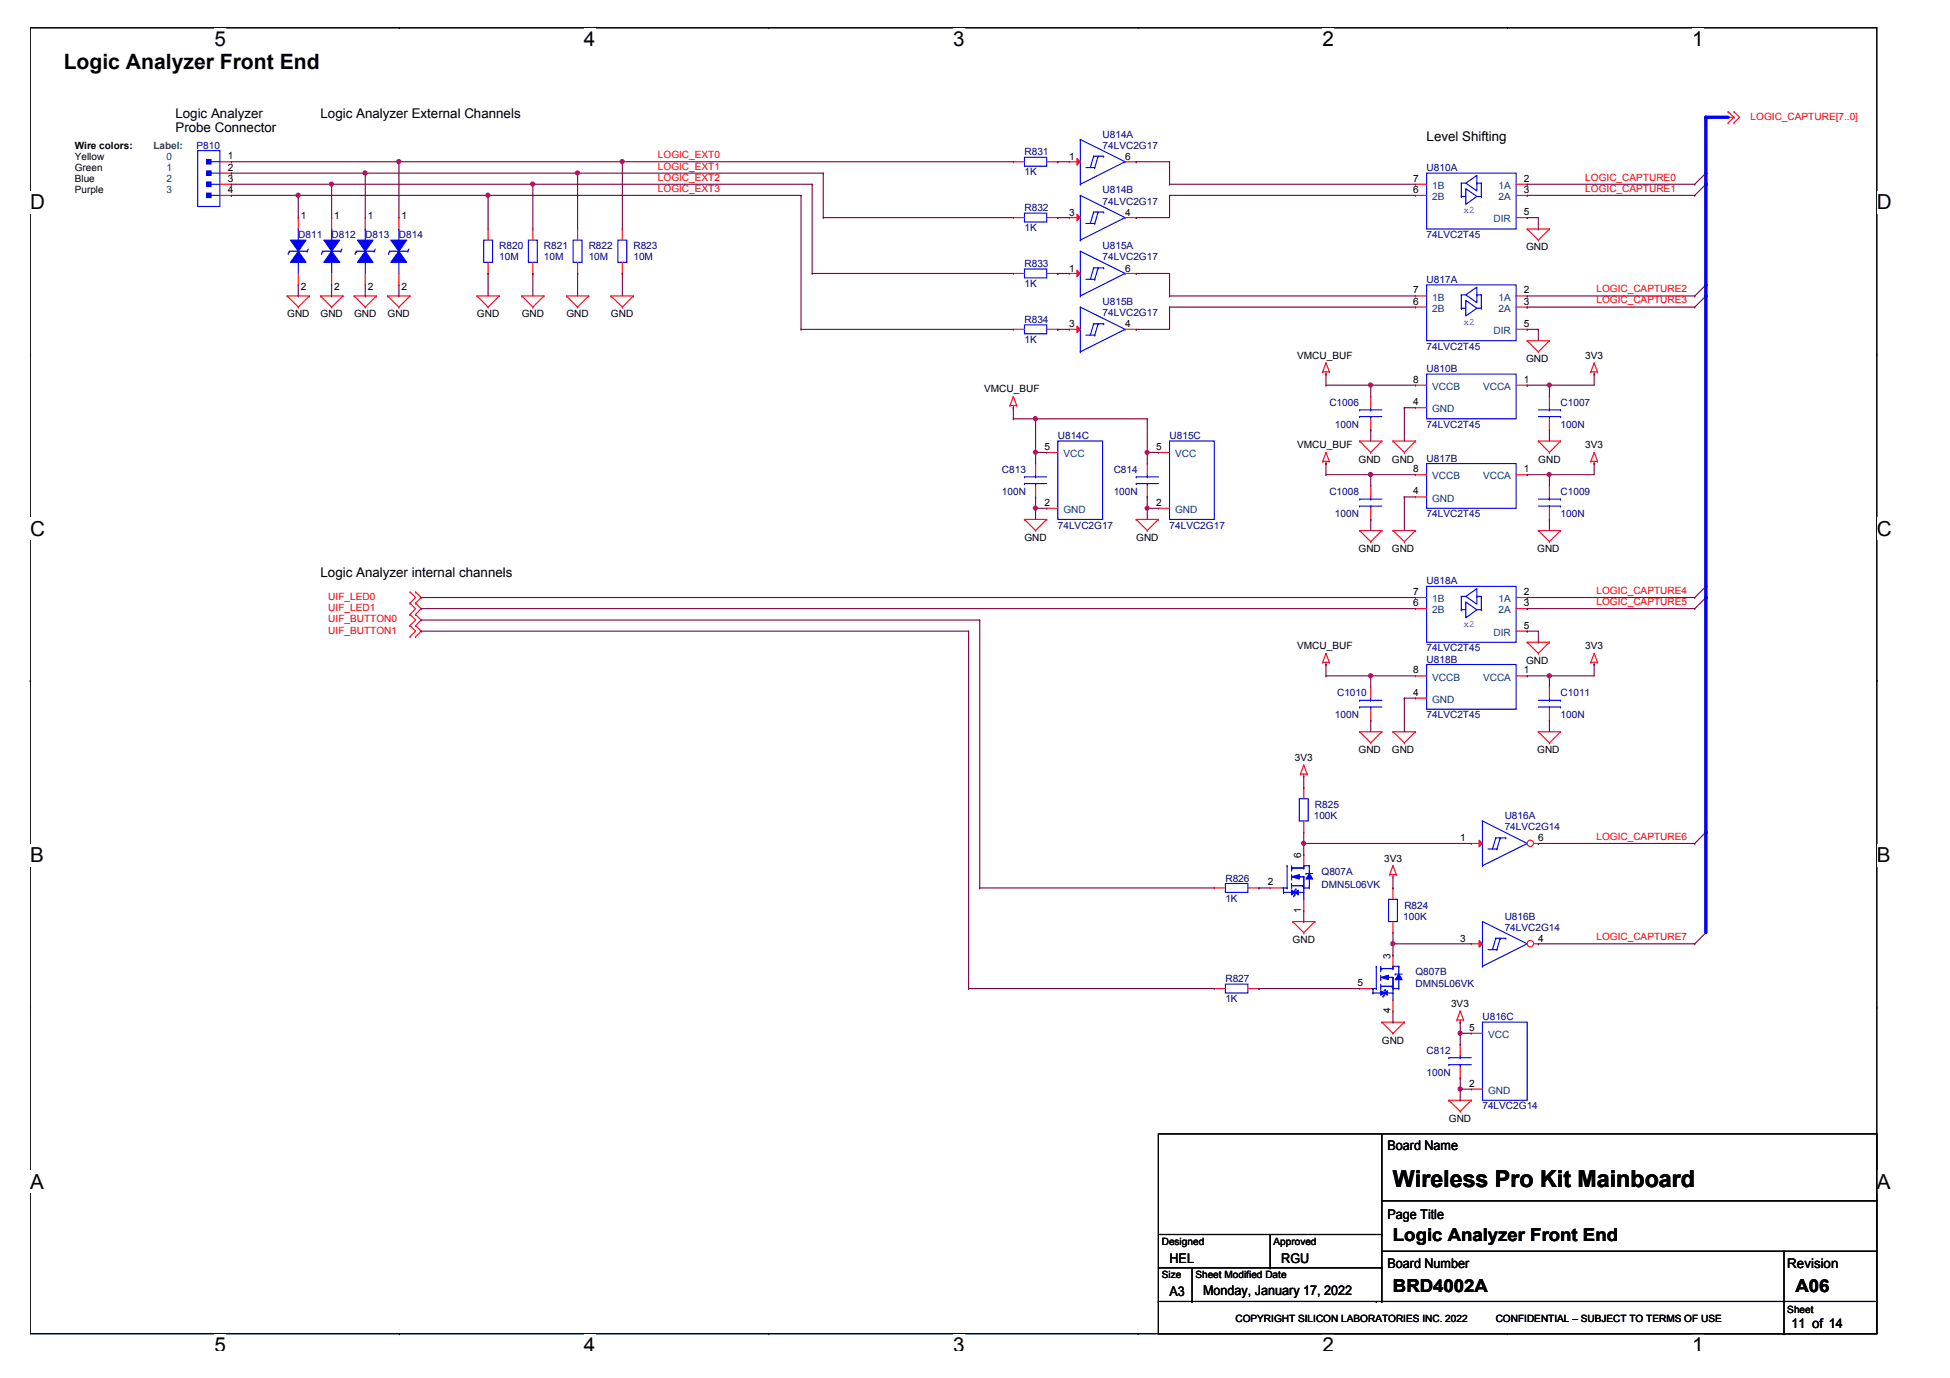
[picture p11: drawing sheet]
<svg xmlns="http://www.w3.org/2000/svg" width="297mm" height="210mm" viewBox="0 0 297 210" stroke-linecap="round" stroke-linejoin="round" font-family="sans-serif">
<defs><g id="words">
<text font-size="3.6" x="212.2" y="180.8">Wireless Pro Kit Mainboard</text>
<text font-size="3.2" x="9.7" y="10.6">Logic Analyzer Front End</text>
<g font-size="3.1">
<text x="32.7" y="7">5</text>
<text x="89" y="7">4</text>
<text x="145.2" y="7">3</text>
<text x="201.5" y="7">2</text>
<text x="257.7" y="7">1</text>
<text x="4.6" y="31.9">D</text>
<text x="285.9" y="31.9">D</text>
<text x="4.6" y="81.6">C</text>
<text x="285.9" y="81.6">C</text>
<text x="4.6" y="131.3">B</text>
<text x="285.9" y="131.3">B</text>
<text x="4.6" y="181.1">A</text>
<text x="285.9" y="181.1">A</text>
<text x="32.7" y="206">5</text>
<text x="89" y="206">4</text>
<text x="145.2" y="206">3</text>
<text x="201.5" y="206">2</text>
<text x="257.7" y="206">1</text>
</g>
<g font-size="2.7">
<text x="212.2" y="189">Logic Analyzer Front End</text>
<text x="212.2" y="196.8">BRD4002A</text>
<text x="273.5" y="196.8">A06</text>
</g>
<g font-size="2">
<text x="26.7" y="18">Logic Analyzer</text>
<text x="26.7" y="20.2">Probe Connector</text>
<text x="48.8" y="18">Logic Analyzer External Channels</text>
<text x="217.3" y="21.5">Level Shifting</text>
<text x="48.8" y="87.8">Logic Analyzer internal channels</text>
<text x="211.3" y="175.1">Board Name</text>
<text x="211.3" y="185.7">Page Title</text>
<text x="178.2" y="197.4">A3</text>
<text x="178.2" y="192.3">HEL</text>
<text x="183.3" y="197.2">Monday, January 17, 2022</text>
<text x="195.2" y="192.3">RGU</text>
<text x="211.3" y="193.2">Board Number</text>
<text x="272.3" y="193.2">Revision</text>
<text x="272.9" y="202.4">11 of 14</text>
</g>
<g font-size="1.5">
<text x="11.4" y="22.7">Wire colors:</text>
<text x="11.4" y="24.3">Yellow</text>
<text x="11.4" y="27.8">Blue</text>
<text x="11.4" y="29.5">Purple</text>
<text x="11.4" y="26">Green</text>
<text x="34.7" y="24.3">1</text>
<text x="34.7" y="26">2</text>
<text x="34.7" y="27.7">3</text>
<text x="34.7" y="29.4">4</text>
<text x="162.9" y="24.3">1</text>
<text x="171.4" y="24.3">6</text>
<text x="215.3" y="27.7">7</text>
<text x="215.3" y="29.4">6</text>
<text x="232.1" y="27.7">2</text>
<text x="232.1" y="29.4">3</text>
<text x="45.8" y="33.4">1</text>
<text x="50.9" y="33.4">1</text>
<text x="56" y="33.4">1</text>
<text x="61.1" y="33.4">1</text>
<text x="162.9" y="32.9">3</text>
<text x="171.4" y="32.9">4</text>
<text x="232.1" y="32.8">5</text>
<text x="162.9" y="41.4">1</text>
<text x="171.4" y="41.4">6</text>
<text x="232.5" y="38.1">GND</text>
<text x="45.8" y="44.2">2</text>
<text x="50.9" y="44.2">2</text>
<text x="56" y="44.2">2</text>
<text x="61.1" y="44.2">2</text>
<text x="215.3" y="44.7">7</text>
<text x="215.3" y="46.4">6</text>
<text x="232.1" y="44.7">2</text>
<text x="232.1" y="46.4">3</text>
<text x="43.7" y="48.3">GND</text>
<text x="48.8" y="48.3">GND</text>
<text x="53.9" y="48.3">GND</text>
<text x="59" y="48.3">GND</text>
<text x="72.7" y="48.3">GND</text>
<text x="79.5" y="48.3">GND</text>
<text x="86.3" y="48.3">GND</text>
<text x="93.1" y="48.3">GND</text>
<text x="162.9" y="49.9">3</text>
<text x="171.4" y="49.9">4</text>
<text x="232.1" y="49.8">5</text>
<text x="149.9" y="59.7">VMCU_BUF</text>
<text x="197.6" y="54.7">VMCU_BUF</text>
<text x="215.3" y="58.3">8</text>
<text x="232.1" y="58.3">1</text>
<text x="232.5" y="55.2">GND</text>
<text x="241.5" y="54.7">3V3</text>
<text x="215.3" y="61.7">4</text>
<text x="159.1" y="68.5">5</text>
<text x="176.1" y="68.5">5</text>
<text x="197.6" y="68.2">VMCU_BUF</text>
<text x="206.9" y="70.5">GND</text>
<text x="212" y="70.5">GND</text>
<text x="215.3" y="71.9">8</text>
<text x="232.1" y="71.9">1</text>
<text x="234.3" y="70.5">GND</text>
<text x="241.5" y="68.2">3V3</text>
<text x="159.1" y="77">2</text>
<text x="176.1" y="77">2</text>
<text x="215.3" y="75.3">4</text>
<text x="156.1" y="82.4">GND</text>
<text x="173.1" y="82.4">GND</text>
<text x="206.9" y="84.1">GND</text>
<text x="212" y="84.1">GND</text>
<text x="234.2" y="84.1">GND</text>
<text x="215.3" y="90.6">7</text>
<text x="215.3" y="92.3">6</text>
<text x="232.1" y="90.6">2</text>
<text x="232.1" y="92.3">3</text>
<text x="232.1" y="95.8">5</text>
<text x="197.6" y="98.9">VMCU_BUF</text>
<text x="232.5" y="101.1">GND</text>
<text x="241.5" y="98.9">3V3</text>
<text x="215.3" y="102.6">8</text>
<text x="215.3" y="106">4</text>
<text x="232.1" y="102.6">1</text>
<text x="197.2" y="115.9">3V3</text>
<text x="206.9" y="114.7">GND</text>
<text x="212" y="114.7">GND</text>
<text x="234.2" y="114.7">GND</text>
<text x="198.2" y="130.7" transform="rotate(-90 198.2 130.7)">6</text>
<text x="210.8" y="131.2">3V3</text>
<text x="222.4" y="128.1">1</text>
<text x="234.3" y="128.1">6</text>
<text x="193.1" y="134.9">2</text>
<text x="196.9" y="143.6">GND</text>
<text x="198.2" y="139" transform="rotate(-90 198.2 139)">1</text>
<text x="222.4" y="143.5">3</text>
<text x="234.3" y="143.5">4</text>
<text x="211.8" y="146" transform="rotate(-90 211.8 146)">3</text>
<text x="206.8" y="150.2">5</text>
<text x="211.8" y="154.3" transform="rotate(-90 211.8 154.3)">4</text>
<text x="221" y="153.3">3V3</text>
<text x="210.5" y="159">GND</text>
<text x="223.8" y="157">5</text>
<text x="223.8" y="165.5">2</text>
<text x="220.7" y="170.9">GND</text>
<text x="177" y="189.6">Designed</text>
<text x="194" y="189.6">Approved</text>
<text x="177" y="194.7">Size</text>
<text x="182.1" y="194.7">Sheet Modified Date</text>
<text x="188.2" y="201.3">COPYRIGHT SILICON LABORATORIES INC. 2022</text>
<text x="227.8" y="201.3">CONFIDENTIAL – SUBJECT TO TERMS OF USE</text>
<text x="272.3" y="200">Sheet</text>
</g>
<g font-size="1.5" fill="#008040">
<text x="23.4" y="22.7">Label:</text>
<text x="25.4" y="26">1</text>
<text x="25.4" y="24.3">0</text>
<text x="25.4" y="27.8">2</text>
<text x="25.4" y="29.5">3</text>
</g>
<g font-size="1.5" fill="#000080">
<text x="29.9" y="22.6">P810</text>
<text x="156.1" y="23.7">R831</text>
<text x="168" y="21">U814A</text>
<text x="168" y="22.6">74LVC2G17</text>
<text x="156.1" y="26.7">1K</text>
<text x="168" y="29.5">U814B</text>
<text x="217.3" y="26">U810A</text>
<text x="156.1" y="32.2">R832</text>
<text x="156.1" y="35.2">1K</text>
<text x="168" y="31.2">74LVC2G17</text>
<text x="45.4" y="36.3">D811</text>
<text x="50.5" y="36.3">D812</text>
<text x="55.6" y="36.3">D813</text>
<text x="60.8" y="36.3">D814</text>
<text x="76" y="38">R820</text>
<text x="76" y="39.7">10M</text>
<text x="82.9" y="38">R821</text>
<text x="82.9" y="39.7">10M</text>
<text x="89.7" y="38">R822</text>
<text x="89.7" y="39.7">10M</text>
<text x="96.5" y="38">R823</text>
<text x="96.5" y="39.7">10M</text>
<text x="156.1" y="40.7">R833</text>
<text x="168" y="38">U815A</text>
<text x="168" y="39.7">74LVC2G17</text>
<text x="217.3" y="36.3">74LVC2T45</text>
<text x="156.1" y="43.7">1K</text>
<text x="168" y="46.5">U815B</text>
<text x="217.3" y="43.1">U817A</text>
<text x="156.1" y="49.2">R834</text>
<text x="156.1" y="52.2">1K</text>
<text x="168" y="48.2">74LVC2G17</text>
<text x="217.3" y="53.3">74LVC2T45</text>
<text x="217.3" y="56.7">U810B</text>
<text x="202.5" y="61.8">C1006</text>
<text x="203.3" y="65.2">100N</text>
<text x="217.3" y="65.2">74LVC2T45</text>
<text x="237.7" y="61.8">C1007</text>
<text x="237.7" y="65.2">100N</text>
<text x="161.1" y="66.9">U814C</text>
<text x="178.2" y="66.9">U815C</text>
<text x="217.3" y="70.3">U817B</text>
<text x="152.6" y="72">C813</text>
<text x="152.6" y="75.4">100N</text>
<text x="169.6" y="72">C814</text>
<text x="169.6" y="75.4">100N</text>
<text x="202.5" y="75.4">C1008</text>
<text x="237.7" y="75.4">C1009</text>
<text x="161.1" y="80.5">74LVC2G17</text>
<text x="178.2" y="80.5">74LVC2G17</text>
<text x="203.3" y="78.8">100N</text>
<text x="217.3" y="78.8">74LVC2T45</text>
<text x="237.7" y="78.8">100N</text>
<text x="217.3" y="89">U818A</text>
<text x="217.3" y="99.2">74LVC2T45</text>
<text x="217.3" y="100.9">U818B</text>
<text x="203.7" y="106">C1010</text>
<text x="237.7" y="106">C1011</text>
<text x="203.3" y="109.4">100N</text>
<text x="217.3" y="109.4">74LVC2T45</text>
<text x="237.7" y="109.4">100N</text>
<text x="200.1" y="124.8">100K</text>
<text x="200.3" y="123.1">R825</text>
<text x="229.2" y="124.8">U816A</text>
<text x="229.2" y="126.4">74LVC2G14</text>
<text x="186.7" y="134.3">R826</text>
<text x="186.7" y="137.3">1K</text>
<text x="201.3" y="133.3">Q807A</text>
<text x="201.3" y="135.3">DMN5L06VK</text>
<text x="213.8" y="140.1">100K</text>
<text x="213.9" y="138.4">R824</text>
<text x="229.2" y="140.1">U816B</text>
<text x="229.2" y="141.8">74LVC2G14</text>
<text x="186.7" y="149.6">R827</text>
<text x="215.6" y="148.6">Q807B</text>
<text x="186.7" y="152.7">1K</text>
<text x="215.6" y="150.3">DMN5L06VK</text>
<text x="225.8" y="155.4">U816C</text>
<text x="217.3" y="160.5">C812</text>
<text x="217.3" y="163.9">100N</text>
<text x="225.8" y="169">74LVC2G14</text>
</g>
<g font-size="1.5" fill="#f00">
<text x="266.7" y="18.2">LOGIC_CAPTURE[7..0]</text>
<text x="100.2" y="29.2">LOGIC_EXT3</text>
<text x="100.2" y="25.8">LOGIC_EXT1</text>
<text x="100.2" y="24.1">LOGIC_EXT0</text>
<text x="100.2" y="27.5">LOGIC_EXT2</text>
<text x="241.5" y="27.5">LOGIC_CAPTURE0</text>
<text x="241.5" y="29.2">LOGIC_CAPTURE1</text>
<text x="243.2" y="44.5">LOGIC_CAPTURE2</text>
<text x="243.2" y="46.2">LOGIC_CAPTURE3</text>
<text x="50" y="91.4">UIF_LED0</text>
<text x="50" y="93.1">UIF_LED1</text>
<text x="50" y="94.8">UIF_BUTTON0</text>
<text x="243.2" y="92.2">LOGIC_CAPTURE5</text>
<text x="243.2" y="90.5">LOGIC_CAPTURE4</text>
<text x="50" y="96.5">UIF_BUTTON1</text>
<text x="243.2" y="127.9">LOGIC_CAPTURE6</text>
<text x="243.2" y="143.2">LOGIC_CAPTURE7</text>
</g>
<g font-size="1.5" fill="#004080">
<text x="218.2" y="28.8">1B</text>
<text x="228.3" y="28.8">1A</text>
<text x="218.2" y="30.5">2B</text>
<text x="227.5" y="33.9">DIR</text>
<text x="228.3" y="30.5">2A</text>
<text x="218.2" y="45.8">1B</text>
<text x="218.2" y="47.5">2B</text>
<text x="228.3" y="45.8">1A</text>
<text x="228.3" y="47.5">2A</text>
<text x="227.5" y="50.9">DIR</text>
<text x="218.2" y="59.4">VCCB</text>
<text x="225.9" y="59.4">VCCA</text>
<text x="218.2" y="62.8">GND</text>
<text x="162" y="69.6">VCC</text>
<text x="179" y="69.6">VCC</text>
<text x="218.2" y="73">VCCB</text>
<text x="218.2" y="76.4">GND</text>
<text x="225.9" y="73">VCCA</text>
<text x="162" y="78.1">GND</text>
<text x="179" y="78.1">GND</text>
<text x="218.2" y="91.7">1B</text>
<text x="218.2" y="93.4">2B</text>
<text x="228.3" y="91.7">1A</text>
<text x="228.3" y="93.4">2A</text>
<text x="227.5" y="96.9">DIR</text>
<text x="218.2" y="103.7">VCCB</text>
<text x="218.2" y="107.1">GND</text>
<text x="225.9" y="103.7">VCCA</text>
<text x="226.7" y="158.1">VCC</text>
<text x="226.7" y="166.6">GND</text>
</g>
<g font-size="1.5" fill="#00f">
<text x="222.9" y="32.5">x2</text>
<text x="222.9" y="49.5">x2</text>
<text x="222.9" y="95.5">x2</text>
</g>
</g></defs>
<path d="M4.6 4.2h281.3v199h-281.3z" fill="none" stroke="#000" stroke-width=".17"/>
<g fill="#fff">
<path d="M32.7 4.2h1.7v3.5h-1.7z"/>
<path d="M32.7 203.2h1.7v2.5h-1.7z"/>
</g>
<path d="M60.8 4.2h.1M60.8 203.2h.1" fill="none" stroke="#000" stroke-width=".17"/>
<g fill="#fff">
<path d="M89 4.2h1.7v3.5h-1.7z"/>
<path d="M89 203.2h1.7v2.5h-1.7z"/>
</g>
<path d="M117.1 4.2h.1M117.1 203.2h.1" fill="none" stroke="#000" stroke-width=".17"/>
<g fill="#fff">
<path d="M145.2 4.2h1.8v3.5h-1.8z"/>
<path d="M145.2 203.2h1.8v2.5h-1.8z"/>
</g>
<path d="M173.4 4.2h.1M173.4 203.2h.1" fill="none" stroke="#000" stroke-width=".17"/>
<g fill="#fff">
<path d="M201.5 4.2h1.7v3.5h-1.7z"/>
<path d="M201.5 203.2h1.7v2.5h-1.7z"/>
</g>
<path d="M229.6 4.2h.1M229.6 203.2h.1" fill="none" stroke="#000" stroke-width=".17"/>
<g fill="#fff">
<path d="M257.7 4.2h1.8v3.5h-1.8z"/>
<path d="M257.7 203.2h1.8v2.5h-1.8z"/>
<path d="M4.6 29.1h2.2v3.5h-2.2z"/>
<path d="M285.9 29.1h2.2v3.5h-2.2z"/>
<path d="M4.6 78.8h2.2v3.5h-2.2z"/>
<path d="M285.9 78.8h2.2v3.5h-2.2z"/>
</g>
<path d="M4.6 53.9h.1M285.9 53.9h.1" fill="none" stroke="#000" stroke-width=".17"/>
<g fill="#fff">
<path d="M4.6 128.5h2.1v3.5h-2.1z"/>
<path d="M285.9 128.5h2.1v3.5h-2.1z"/>
</g>
<path d="M4.6 103.7h.1M285.9 103.7h.1" fill="none" stroke="#000" stroke-width=".17"/>
<path d="M4.6 103.7h.1M285.9 103.7h.1" fill="none" stroke="#000" stroke-width=".15"/>
<g fill="#fff">
<path d="M4.6 178.3h2.1v3.4h-2.1z"/>
<path d="M285.9 178.3h2.1v3.4h-2.1z"/>
</g>
<g fill="none" stroke="#000" stroke-width=".17">
<path d="M4.6 153.4h.1M285.9 153.4h.1M176.5 172.7h109.4v30.5h-109.4zM210.5 172.7v25.5M176.5 198.2h.1M176.5 198.2h109.4M176.5 193.1h34M176.5 188h34M181.6 198.2h.1M181.6 193.1v5.1M193.5 193.1h.1M193.5 188v5.1"/>
<path d="M209.6 198.2h.1M210.5 198.2h.1M210.5 193.1h.1M210.5 188h.1M210.5 182.9h75.4M210.5 190.6h75.4M271.8 190.6v12.6M285.9 182.9h.1M285.9 190.6h.1M271.8 203.2h.1"/>
</g>
<g fill="none" stroke="#f00" stroke-width=".17">
<path d="M263.2 18.7h.1M263.2 17h.1M263.2 17l.9 .9M263.2 17.9h.9M264.1 18.7h.1M264.1 17h.1M264.1 17.9h.1M264.1 17l.9 .9-.9 .8M264.1 17.9l-.9 .8M232.6 34.9h.1M232.6 34.9h3.4M232.6 34.9l1.7 1.7"/>
<path d="M234.3 36.6h.1M236 34.9h.1M236 34.9l-1.7 1.7M43.7 45.1h.1M43.7 45.1h3.4M43.7 45.1l1.7 1.7M45.4 46.8h.1M47.1 45.1h.1M47.1 45.1l-1.7 1.7M48.8 45.1h.1M48.8 45.1h3.5M48.8 45.1l1.7 1.7"/>
<path d="M50.5 46.8h.1M52.3 45.1h.1M52.3 45.1l-1.8 1.7M53.9 45.1h.1M53.9 45.1h3.4M53.9 45.1l1.7 1.7M55.6 46.8h.1M57.3 45.1h.1M57.3 45.1l-1.7 1.7M59 45.1h.1M59 45.1h3.5M59 45.1l1.8 1.7"/>
<path d="M60.8 46.8h.1M62.5 45.1h.1M62.5 45.1l-1.7 1.7M72.7 45.1h.1M72.7 45.1h3.3M72.7 45.1l1.7 1.7M74.4 46.8h.1M76 45.1h.1M76 45.1l-1.6 1.7M79.5 45.1h.1M79.5 45.1h3.4M79.5 45.1l1.7 1.7"/>
<path d="M81.2 46.8h.1M82.9 45.1h.1M82.9 45.1l-1.7 1.7M86.3 45.1h.1M86.3 45.1h3.4M86.3 45.1l1.7 1.7M88 46.8h.1M89.7 45.1h.1M89.7 45.1l-1.7 1.7M93.1 45.1h.1M93.1 45.1h3.4M93.1 45.1l1.7 1.7"/>
<path d="M94.8 46.8h.1M96.5 45.1h.1M96.5 45.1l-1.7 1.7M201.5 56.6h.1M201.5 56.6h1M202 57h.1M202 55.3h.1M202 56.6v.4M202 55.3l-.5 1.3M202 55.3l.5 1.3M202.5 56.6h.1M232.6 51.9h.1"/>
<path d="M232.6 51.9h3.4M232.6 51.9l1.7 1.7M234.3 53.6h.1M236 51.9h.1M236 51.9l-1.7 1.7M242.3 56.6h.1M242.3 56.6h1M242.8 57h.1M242.8 55.3h.1M242.8 56.6v.4M242.8 55.3l-.5 1.3M242.8 55.3l.5 1.3"/>
<path d="M243.3 56.6h.1M153.9 61.8h.1M153.9 61.8h1M154.4 62.1h.1M154.4 60.4h.1M154.4 61.8v.3M154.4 60.4l-.5 1.4M154.4 60.4l.5 1.4M154.9 61.8h.1M156.1 79.1h.1M156.1 79.1h3.3M156.1 79.1l1.6 1.7"/>
<path d="M159.4 79.1h.1M159.4 79.1l-1.7 1.7M173.1 79.1h.1M173.1 79.1h3.4M173.1 79.1l1.7 1.7M176.5 79.1h.1M176.5 79.1l-1.7 1.7M201.5 70.3h.1M201.5 70.3h1M202 70.6h.1M202 68.9h.1M202 70.3v.3"/>
<path d="M202 68.9l-.5 1.4M202 68.9l.5 1.4M202.5 70.3h.1M207.1 67.2h.1M207.1 67.2h3.4M207.1 67.2l1.7 1.7M208.8 68.9h.1M210.5 67.2h.1M210.5 67.2l-1.7 1.7M212.2 67.2h.1M212.2 67.2h3.4M212.2 67.2l1.7 1.7"/>
<path d="M213.9 68.9h.1M215.6 67.2h.1M215.6 67.2l-1.7 1.7M234.3 67.2h.1M234.3 67.2h3.4M234.3 67.2l1.7 1.7M236 68.9h.1M237.7 67.2h.1M237.7 67.2l-1.7 1.7M242.3 70.3h.1M242.3 70.3h1M242.8 70.6h.1"/>
<path d="M242.8 68.9h.1M242.8 70.3v.3M242.8 68.9l-.5 1.4M242.8 68.9l.5 1.4M243.3 70.3h.1M62.5 91.9h.1M62.5 90.2h.1M62.5 93.6h.1M62.5 97h.1M62.5 95.3h.1M62.5 90.2l.8 .8-.8 .9M62.5 91.9l.8 .8-.8 .9"/>
<path d="M62.5 95.3l.8 .8-.8 .9M62.5 93.6l.8 .8-.8 .9M63.3 91.9h.1M63.3 90.2h.1M63.3 93.6h.1M63.3 97h.1M63.3 95.3h.1M63.3 90.2l.8 .8-.8 .9M63.3 91.9l.8 .8-.8 .9M63.3 95.3l.8 .8-.8 .9M63.3 93.6l.8 .8-.8 .9M157.7 80.8h.1"/>
<path d="M174.8 80.8h.1M202 99.5h.1M202 99.5l.5 1.4M202 99.5l-.5 1.4M207.1 80.8h.1M207.1 80.8h3.4M207.1 80.8l1.7 1.7M208.8 82.5h.1M210.5 80.8h.1M210.5 80.8l-1.7 1.7M212.2 80.8h.1M212.2 80.8h3.4"/>
<path d="M212.2 80.8l1.7 1.7M213.9 82.5h.1M215.6 80.8h.1M215.6 80.8l-1.7 1.7M232.6 97.8h.1M232.6 97.8h3.4M232.6 97.8l1.7 1.7M234.3 99.5h.1M234.3 80.8h.1M234.3 80.8h3.4M234.3 80.8l1.7 1.7M236 97.8h.1"/>
<path d="M236 82.5h.1M236 97.8l-1.7 1.7M237.7 80.8h.1M237.7 80.8l-1.7 1.7M242.8 99.5h.1M242.8 99.5l-.5 1.4M242.8 99.5l.5 1.4M198.1 117.9h.1M198.1 117.9h1M198.6 118.2h.1M198.6 116.5h.1M198.6 117.9v.3"/>
<path d="M198.6 116.5l.5 1.4M198.6 116.5l-.5 1.4M199.1 117.9h.1M201.5 100.9h.1M201.5 100.9h1M202 101.2h.1M202 100.9v.3M202.5 100.9h.1M207.1 111.5h.1M207.1 111.5h3.4M207.1 111.5l1.7 1.7M208.8 113.2h.1"/>
<path d="M210.5 111.5h.1M210.5 111.5l-1.7 1.7M212.2 111.5h.1M212.2 111.5h3.4M212.2 111.5l1.7 1.7M213.9 113.2h.1M215.6 111.5h.1M215.6 111.5l-1.7 1.7M234.3 111.5h.1M234.3 111.5h3.4M234.3 111.5l1.7 1.7M236 113.2h.1"/>
<path d="M237.7 111.5h.1M237.7 111.5l-1.7 1.7M242.3 100.9h.1M242.3 100.9h1M242.8 101.2h.1M242.8 100.9v.3M243.3 100.9h.1M211.7 133.2h.1M211.7 133.2h1M212.2 133.6h.1M212.2 131.9h.1M212.2 133.2v.4"/>
<path d="M212.2 131.9l.5 1.3M212.2 131.9l-.5 1.3M212.7 133.2h.1M196.9 140.4h.1M196.9 140.4h3.4M196.9 140.4l1.7 1.7M198.6 142.1h.1M200.3 140.4h.1M200.3 140.4l-1.7 1.7M210.5 155.7h.1M210.5 155.7h3.4M210.5 155.7l1.7 1.7"/>
<path d="M212.2 157.4h.1M213.9 155.7h.1M213.9 155.7l-1.7 1.7M221.9 155.4h.1M221.9 155.4h1M222.4 155.7h.1M222.4 154h.1M222.4 155.4v.3M222.4 154l-.5 1.4M222.4 154l.5 1.4M222.9 155.4h.1M220.7 167.6h.1"/>
<path d="M220.7 167.6h3.4M220.7 167.6l1.7 1.7M222.4 169.3h.1M224.1 167.6h.1M224.1 167.6l-1.7 1.7"/>
</g>
<g fill="none" stroke="#800040" stroke-width=".17">
<path d="M258.2 28.1h.1M258.2 29.8h.1M259.9 26.4l-1.7 1.7M259.9 28.1l-1.7 1.7M258.2 45.1h.1M258.2 46.8h.1M259.9 43.4l-1.7 1.7M259.9 45.1l-1.7 1.7M258.2 91h.1M258.2 92.7h.1M259.9 89.3l-1.7 1.7M259.9 91l-1.7 1.7"/>
<path d="M258.2 128.5h.1M259.9 126.7l-1.7 1.8M258.2 143.8h.1M259.9 142.1l-1.7 1.7"/>
</g>
<g fill="none" stroke="#00f" stroke-width=".17">
<path d="M195.2 135.3h.9M196.1 135.3h.1M196.1 131.9h.1M196.1 131.9v3.4M196.7 132.2h.1M196.7 135.3h.1M196.7 134.9h1.9M196.7 132.2h1.9M196.7 134.6v.7M197.6 133.6h1M198.4 134.9h.1M198.6 135.3h.1"/>
<path d="M198.6 132.2h.1M198.6 134.9h.1M198.6 133.6h.1M198.6 137h.1M198.6 131.9v.3M198.6 133.6v3.4"/>
</g>
<path d="M196.7 133.6l1.2-.4v.7z" fill="#00f"/>
<path d="M196.7 133.6l1.2-.4v.7zM196.7 133.9h.1M196.7 132.5h.1M196.7 131.9v.6M196.7 133.2v.7M196.9 132.2h.1M196.9 132.2h1.7M197.9 133.6h.7M198.6 132.2h.1M198.6 133.6h.1M198.6 131.9v.3" fill="none" stroke="#00f" stroke-width=".17"/>
<path d="M197.2 135.9l.6-.3v.7z" fill="#00f"/>
<path d="M197.2 135.9l.6-.3v.7z" fill="none" stroke="#00f" stroke-width=".17"/>
<path d="M196.7 135.6l.5 .3-.5 .4z" fill="#00f"/>
<g fill="none" stroke="#00f" stroke-width=".17">
<path d="M195.5 135.9h.1M195.5 135.3h.1M195.5 135.9h1.2M195.5 135.3v.6M196.7 135.6l.5 .3-.5 .4zM197.1 136.5h.1M197.2 136.3h.1M197.2 136.3l-.1 .2M197.4 135.4h.1M197.4 135.4l-.2 .2v.7M197.8 135.9h.8M198.6 135.9h.1"/>
<path d="M198.6 131.9h.1M198.6 135.3h.8M198.6 131.9h.8M199.4 135.3h.1M199.4 131.9h.1M199.4 131.9v3.4"/>
</g>
<path d="M199.4 133.1l.6 .8h-1.1z" fill="#00f"/>
<g fill="none" stroke="#00f" stroke-width=".17">
<path d="M217.3 26.4h13.6v8.5h-13.6zM222.6 27.9h.1M222.6 29.9h.1M222.6 27.9v2M222.6 27.9h.7M222.6 29.9h.7M223.3 27.9l1.7-1.2v2.4zM223.3 28.7l1.7 1.2-1.7 1.2zM225 27.9h.1M225 27.9h.7M225 29.9h.7M225.7 27.9h.1"/>
<path d="M225.7 29.9h.1M225.7 27.9v2M217.3 89.3h13.6v8.5h-13.6zM222.6 90.8h.1M222.6 92.9h.1M222.6 90.8h.7M222.6 92.9h.7M222.6 90.8v2.1M223.3 90.8l1.7-1.1v2.3zM223.3 91.7l1.7 1.2-1.7 1.2zM225 90.8h.1M225 90.8h.7"/>
<path d="M225 92.9h.7M225.7 90.8h.1M225.7 92.9h.1M225.7 90.8v2.1M198.9 133.1h.1M198.9 133.1h1.1M199.4 133.1l.6 .8h-1.1z"/>
</g>
<g fill="none" stroke="#f00" stroke-width=".17">
<path d="M215.6 28.1h.1M215.6 29.8h.1M215.6 28.1h1.7M215.6 29.8h1.7M230.9 28.1h1.7M230.9 29.8h1.7M230.9 33.1h1.7M232.6 28.1h.1M232.6 29.8h.1M232.6 33.1h.1M215.6 91h.1M215.6 92.7h.1"/>
<path d="M215.6 91h1.7M215.6 92.7h1.7M230.9 91h1.7M230.9 92.7h1.7M230.9 96.1h1.7M232.6 91h.1M232.6 92.7h.1M232.6 96.1h.1M193.5 135.3h.1M193.5 135.3h1.7M198.6 130.2h.1M198.6 138.7h.1"/>
<path d="M198.6 130.2v1.7M198.6 137v1.7"/>
</g>
<path d="M50.5 38.3l1.2 1.7h-2.4z" fill-rule="evenodd" fill="#00f"/>
<path d="M49.2 38.3h.1M49.2 38.3h2.7M50.5 38.3l1.2 1.7h-2.4zM50.5 34.9h.1M50.5 34.9v6.8M51.9 38.3h.1M52.1 37.9l-.2 .4" fill="none" stroke="#00f" stroke-width=".17"/>
<path d="M49.3 36.6h2.4l-1.2 1.7z" fill-rule="evenodd" fill="#00f"/>
<g fill="none" stroke="#00f" stroke-width=".17">
<path d="M49 38.6h.1M49.2 38.3l-.2 .3M49.3 36.6h2.4l-1.2 1.7zM164.6 28.1h.1M164.6 21.3h.1M164.6 21.3v6.8M164.6 21.3l6.8 3.3M165.4 25.5h1.4M166.6 23.8h.1M166.6 23.8h1.5M166.6 23.8l-.5 1.7M166.8 25.5h.1"/>
<path d="M167.3 23.8h.1M167.3 23.8l-.5 1.7M168.1 23.8h.1M171.4 24.6h.1M171.4 24.6l-6.8 3.5M156.1 49.5h3.3v1.3h-3.3zM207.1 76h.1M207.1 77.1h.1M207.1 76h3.4M207.1 77.1h3.4M208.8 77.1h.1M208.8 76h.1"/>
<path d="M208.8 75.7v.3M208.8 77.1v.3M186.7 134.6h3.4v1.3h-3.4z"/>
</g>
<g fill="none" stroke="#f00" stroke-width=".17">
<path d="M50.5 33.1h.1M50.5 33.1v1.8M50.5 43.4h.1M50.5 41.7v1.7M154.4 50.2h.1M154.4 50.2h1.7M159.4 50.2h1.7M161.1 50.2h.1M208.8 74h.1M208.8 79.1h.1M208.8 74v1.7M208.8 77.4v1.7"/>
<path d="M185 135.3h.1M185 135.3h1.7M190.1 135.3h1.7M191.8 135.3h.1"/>
</g>
<path d="M164.1 24.1l.5 .5-.5 .5z" fill="#f00"/>
<path d="M162.9 24.6h.1M162.9 24.6h1.7M164.1 24.1l.5 .5-.5 .5zM171.4 24.6h1.7M173.1 24.6h.1" fill="none" stroke="#f00" stroke-width=".17"/>
<path d="M31.5 24.3h.6v.7h-.6z" fill-rule="evenodd" fill="#00f"/>
<path d="M31.5 24.3h.6v.7h-.6z" fill="none" stroke="#00f" stroke-width=".17"/>
<path d="M31.5 26h.6v.7h-.6z" fill-rule="evenodd" fill="#00f"/>
<path d="M30.1 22.9h3.4v8.6h-3.4zM31.5 26h.6v.7h-.6z" fill="none" stroke="#00f" stroke-width=".17"/>
<path d="M31.5 29.4h.6v.7h-.6z" fill-rule="evenodd" fill="#00f"/>
<path d="M31.5 29.4h.6v.7h-.6z" fill="none" stroke="#00f" stroke-width=".17"/>
<path d="M31.5 27.7h.6v.7h-.6z" fill-rule="evenodd" fill="#00f"/>
<path d="M31.5 27.7h.6v.7h-.6zM31.8 24.6h.1M31.8 26.4h.1M31.8 28.1h.1M31.8 29.8h.1M31.8 24.6h1.7M31.8 26.4h1.7M31.8 28.1h1.7M31.8 29.8h1.7M186.7 149.9h3.4v1.4h-3.4z" fill="none" stroke="#00f" stroke-width=".17"/>
<path d="M33.5 24.6h1.7M33.5 26.4h1.7M33.5 28.1h1.7M33.5 29.8h1.7M35.2 24.6h.1M35.2 26.4h.1M35.2 28.1h.1M35.2 29.8h.1M185 150.6h.1M185 150.6h1.7M190.1 150.6h1.7M191.8 150.6h.1" fill="none" stroke="#f00" stroke-width=".17"/>
<path d="M55.6 38.3l1.2 1.7h-2.3z" fill-rule="evenodd" fill="#00f"/>
<path d="M54.3 38.3h.1M54.3 38.3h2.7M55.6 38.3l1.2 1.7h-2.3zM55.6 34.9h.1M55.6 34.9v6.8M57 38.3h.1M57.2 37.9l-.2 .4" fill="none" stroke="#00f" stroke-width=".17"/>
<path d="M54.5 36.6h2.3l-1.2 1.7z" fill-rule="evenodd" fill="#00f"/>
<path d="M54.1 38.6h.1M54.3 38.3l-.2 .3M54.5 36.6h2.3l-1.2 1.7zM80.5 36.6h1.3v3.4h-1.3zM207.1 62.4h.1M207.1 63.5h.1M207.1 62.4h3.4M207.1 63.5h3.4M208.8 63.5h.1M208.8 62.4h.1M208.8 62.1v.3M208.8 63.5v.3" fill="none" stroke="#00f" stroke-width=".17"/>
<path d="M55.6 33.1h.1M55.6 33.1v1.8M81.2 34.9h.1M81.2 34.9v1.7M81.2 40v1.7M55.6 43.4h.1M55.6 41.7v1.7M81.2 41.7h.1M208.8 60.4h.1M208.8 65.5h.1M208.8 60.4v1.7M208.8 63.8v1.7" fill="none" stroke="#f00" stroke-width=".17"/>
<path d="M60.8 38.3l1.1 1.7h-2.4z" fill-rule="evenodd" fill="#00f"/>
<path d="M59.4 38.3h.1M59.4 38.3h2.7M60.8 38.3l1.1 1.7h-2.4zM60.8 34.9h.1M60.8 34.9v6.8M62.1 38.3h.1M62.3 37.9l-.2 .4" fill="none" stroke="#00f" stroke-width=".17"/>
<path d="M59.5 36.6h2.4l-1.1 1.7z" fill-rule="evenodd" fill="#00f"/>
<g fill="none" stroke="#00f" stroke-width=".17">
<path d="M59.2 38.6h.1M59.4 38.3l-.2 .3M59.5 36.6h2.4l-1.1 1.7zM164.6 36.6h.1M164.6 29.8h.1M164.6 29.8v6.8M164.6 29.8l6.8 3.3M165.4 34h1.4M166.6 32.3h.1M166.6 32.3h1.5M166.6 32.3l-.5 1.7M166.8 34h.1"/>
<path d="M167.3 32.3h.1M167.3 32.3l-.5 1.7M168.1 32.3h.1M171.4 33.1h.1M171.4 33.1l-6.8 3.5M234.3 76h3.4M234.3 77.1h3.4M236 77.1h.1M236 76h.1M236 75.7v.3M236 77.1v.3M237.7 76h.1"/>
<path d="M237.7 77.1h.1M197.9 121.7h1.4v3.4h-1.4z"/>
</g>
<path d="M60.8 33.1h.1M60.8 33.1v1.8M60.8 43.4h.1M60.8 41.7v1.7M236 74h.1M236 79.1h.1M236 74v1.7M236 77.4v1.7M198.6 120h.1M198.6 120v1.7M198.6 126.7h.1M198.6 125.1v1.6" fill="none" stroke="#f00" stroke-width=".17"/>
<path d="M164.1 32.6l.5 .5-.5 .6z" fill="#f00"/>
<g fill="none" stroke="#f00" stroke-width=".17">
<path d="M74.4 34.9h.1M74.4 34.9v1.7M74.4 40v1.7M162.9 33.1h.1M162.9 33.1h1.7M164.1 32.6l.5 .5-.5 .6zM171.4 33.1h1.7M173.1 33.1h.1M74.4 41.7h.1M212.2 135.3h.1M212.2 135.3v1.7M212.2 142.1h.1"/>
<path d="M212.2 140.4v1.7M224.1 157.4h.1M224.1 157.4h1.7M224.1 165.9h.1M224.1 165.9h1.7"/>
</g>
<path d="M73.7 36.6h1.3v3.4h-1.3zM211.5 137h1.4v3.4h-1.4zM225.8 155.7h6.8v11.9h-6.8z" fill="none" stroke="#00f" stroke-width=".17"/>
<path d="M45.4 38.3l1.2 1.7h-2.3z" fill-rule="evenodd" fill="#00f"/>
<path d="M44.1 38.3h.1M44.1 38.3h2.7M45.4 38.3l1.2 1.7h-2.3zM45.4 34.9h.1M45.4 34.9v6.8M46.8 38.3h.1M47 37.9l-.2 .4" fill="none" stroke="#00f" stroke-width=".17"/>
<path d="M44.3 36.6h2.3l-1.2 1.7z" fill-rule="evenodd" fill="#00f"/>
<g fill="none" stroke="#00f" stroke-width=".17">
<path d="M43.9 38.6h.1M44.1 38.3l-.2 .3M44.3 36.6h2.3l-1.2 1.7zM173.1 72.6h.1M173.1 73.7h.1M173.1 72.6h3.4M173.1 73.7h3.4M174.8 73.7h.1M174.8 72.6h.1M174.8 72.3v.3M174.8 73.7v.3M234.3 62.4h3.4"/>
<path d="M234.3 63.5h3.4M236 63.5h.1M236 62.4h.1M236 62.1v.3M236 63.5v.3M237.7 62.4h.1M237.7 63.5h.1M225.8 147.2h.1M225.8 140.4h.1M225.8 140.4v6.8M225.8 140.4l6.8 3.4M226.7 144.7h1.3"/>
<path d="M227.9 142.9h.1M227.9 142.9l-.6 1.8M227.9 142.9h1.5M228 144.7h.1M228.5 142.9h.1M228.5 142.9l-.5 1.8M229.4 142.9h.1M232.6 143.8h.1M232.6 143.8l-6.8 3.4"/>
</g>
<path d="M45.4 33.1h.1M45.4 33.1v1.8M45.4 43.4h.1M45.4 41.7v1.7M174.8 70.6h.1M174.8 75.7h.1M174.8 70.6v1.7M174.8 74v1.7M236 60.4h.1M236 65.5h.1M236 60.4v1.7M236 63.8v1.7" fill="none" stroke="#f00" stroke-width=".17"/>
<path d="M225.3 143.3l.5 .5-.5 .5z" fill="#f00"/>
<path d="M224.1 143.8h.1M224.1 143.8h1.7M225.3 143.3l.5 .5-.5 .5z" fill="none" stroke="#f00" stroke-width=".17"/>
<circle cx="233.1" cy="143.7" r=".49" fill="#fff"/>
<g fill="none" stroke="#f00" stroke-width=".17">
<path d="M88 34.9h.1M88 34.9v1.7M88 40v1.7M154.4 24.6h.1M154.4 24.6h1.7M159.4 24.6h1.7M161.1 24.6h.1M88 41.7h.1M157.7 70.6h.1M157.7 75.7h.1M157.7 70.6v1.7M157.7 74v1.7"/>
<path d="M176.5 68.9h.1M176.5 77.4h.1M176.5 68.9h1.7M176.5 77.4h1.7M236 104.6h.1M236 109.7h.1M236 104.6v1.7M236 108v1.7M222.4 159.1h.1M222.4 159.1v1.7M233.7 143.8h.6M234.3 143.8h.1"/>
<path d="M222.4 164.2h.1M222.4 162.5v1.7"/>
<circle cx="233.1" cy="143.7" r=".49"/>
</g>
<g fill="none" stroke="#00f" stroke-width=".17">
<path d="M87.3 36.6h1.4v3.4h-1.4zM156.1 24h3.3v1.3h-3.3zM156.1 72.6h.1M156.1 73.7h.1M156.1 72.6h3.3M156.1 73.7h3.3M157.7 73.7h.1M157.7 72.6h.1M157.7 72.3v.3M157.7 73.7v.3M178.2 67.2h6.8v11.9h-6.8zM234.3 106.7h3.4"/>
<path d="M234.3 107.7h3.4M236 107.7h.1M236 106.7h.1M236 106.3v.4M236 107.7v.3M237.7 106.7h.1M237.7 107.7h.1M225.8 131.9h.1M225.8 125.1h.1M225.8 125.1v6.8M225.8 125.1l6.8 3.4M226.7 129.3h1.3"/>
<path d="M227.9 127.6h.1M227.9 127.6l-.6 1.7M227.9 127.6h1.5M228 129.3h.1M228.5 127.6h.1M228.5 127.6l-.5 1.7M229.4 127.6h.1M232.6 128.5h.1M232.6 128.5l-6.8 3.4M220.7 161.1h.1M220.7 162.2h.1M220.7 161.1h3.4"/>
<path d="M220.7 162.2h3.4M222.4 162.2h.1M222.4 161.1h.1M222.4 160.8v.3M222.4 162.2v.3"/>
</g>
<path d="M225.3 128l.5 .5-.5 .5z" fill="#f00"/>
<path d="M224.1 128.5h.1M224.1 128.5h1.7M225.3 128l.5 .5-.5 .5z" fill="none" stroke="#f00" stroke-width=".17"/>
<circle cx="233.1" cy="128.5" r=".49" fill="#fff"/>
<g fill="none" stroke="#f00" stroke-width=".17">
<path d="M94.8 34.9h.1M94.8 34.9v1.7M94.8 40v1.7M94.8 41.7h.1M215.6 58.7h.1M215.6 58.7h1.7M230.9 58.7h1.7M232.6 58.7h.1M215.6 62.1h.1M215.6 62.1h1.7M233.7 128.5h.6M234.3 128.5h.1"/>
<circle cx="233.1" cy="128.5" r=".49"/>
</g>
<g fill="none" stroke="#00f" stroke-width=".17">
<path d="M94.1 36.6h1.4v3.4h-1.4zM164.6 38.3h.1M164.6 38.3v6.8M164.6 38.3l6.8 3.4M164.6 45.1h.1M165.4 42.5h1.4M166.6 40.8h.1M166.6 40.8h1.5M166.6 40.8l-.5 1.7M166.8 42.5h.1M167.3 40.8h.1M167.3 40.8l-.5 1.7"/>
<path d="M168.1 40.8h.1M171.4 41.7h.1M171.4 41.7l-6.8 3.4M217.3 57h13.6v6.8h-13.6z"/>
</g>
<path d="M164.1 41.1l.5 .6-.5 .5z" fill="#f00"/>
<g fill="none" stroke="#f00" stroke-width=".17">
<path d="M162.9 41.7h.1M162.9 41.7h1.7M164.1 41.1l.5 .6-.5 .5zM171.4 41.7h1.7M173.1 41.7h.1M215.6 45.1h.1M215.6 46.8h.1M215.6 45.1h1.7M215.6 46.8h1.7M230.9 45.1h1.7M230.9 46.8h1.7M230.9 50.2h1.7"/>
<path d="M232.6 45.1h.1M232.6 46.8h.1M232.6 50.2h.1M159.4 68.9h.1M159.4 77.4h.1M159.4 68.9h1.7M159.4 77.4h1.7M215.6 72.3h.1M215.6 75.7h.1M215.6 72.3h1.7M215.6 75.7h1.7M230.9 72.3h1.7"/>
<path d="M232.6 72.3h.1M208.8 104.6h.1M208.8 109.7h.1M208.8 104.6v1.7M208.8 108v1.7"/>
</g>
<g fill="none" stroke="#00f" stroke-width=".17">
<path d="M217.3 43.4h13.6v8.5h-13.6zM222.6 44.9h.1M222.6 46.9h.1M222.6 44.9h.7M222.6 46.9h.7M222.6 44.9v2M223.3 44.9l1.7-1.2v2.4zM223.3 45.8l1.7 1.1-1.7 1.2zM225 44.9h.1M225 44.9h.7M225 46.9h.7M225.7 44.9h.1"/>
<path d="M225.7 46.9h.1M225.7 44.9v2M161.1 67.2h6.9v11.9h-6.9zM217.3 70.6h13.6v6.8h-13.6zM207.1 106.7h.1M207.1 107.7h.1M207.1 106.7h3.4M207.1 107.7h3.4M208.8 107.7h.1M208.8 106.7h.1M208.8 106.3v.4M208.8 107.7v.3"/>
<path d="M208.8 150.6h.8M209.6 150.6h.1M209.6 147.2h.1M209.6 147.2v3.4M210.3 147.5h.1M210.3 150.6h.1M210.3 150.2h1.9M210.3 147.5h1.9M210.3 149.9v.7M211.2 148.9h1M212 150.2h.1M212.2 150.6h.1"/>
<path d="M212.2 147.5h.1M212.2 150.2h.1M212.2 148.9h.1M212.2 152.3h.1M212.2 147.2v.3M212.2 148.9v3.4"/>
</g>
<path d="M210.3 148.9l1.2-.4v.7z" fill="#00f"/>
<path d="M210.3 148.9l1.2-.4v.7zM210.3 149.2h.1M210.3 147.9h.1M210.3 147.2v.7M210.3 148.5v.7M210.5 147.5h.1M210.5 147.5h1.7M211.5 148.9h.7M212.2 147.5h.1M212.2 148.9h.1M212.2 147.2v.3" fill="none" stroke="#00f" stroke-width=".17"/>
<path d="M210.8 151.3l.5-.4v.7z" fill="#00f"/>
<path d="M210.8 151.3l.5-.4v.7z" fill="none" stroke="#00f" stroke-width=".17"/>
<path d="M210.3 150.9l.5 .4-.5 .3z" fill="#00f"/>
<g fill="none" stroke="#00f" stroke-width=".17">
<path d="M209.1 151.3h.1M209.1 150.6h.1M209.1 151.3h1.2M209.1 150.6v.7M210.3 150.9l.5 .4-.5 .3zM210.7 151.8h.1M210.8 151.6h.1M210.8 151.6l-.1 .2M211 150.7h.1M211 150.7l-.2 .2v.7M211.3 151.3h.9M212.2 151.3h.1"/>
<path d="M212.2 147.2h.1M212.2 150.6h.9M212.2 147.2h.9M213.1 150.6h.1M213.1 147.2h.1M213.1 147.2v3.4"/>
</g>
<path d="M213.1 148.4l.5 .8h-1.1z" fill="#00f"/>
<g fill="none" stroke="#00f" stroke-width=".17">
<path d="M156.1 32.5h3.3v1.3h-3.3zM164.6 53.6h.1M164.6 46.8h.1M164.6 46.8v6.8M164.6 46.8l6.8 3.4M165.4 51.1h1.4M166.6 49.3h.1M166.6 49.3h1.5M166.6 49.3l-.5 1.8M166.8 51.1h.1M167.3 49.3h.1M167.3 49.3l-.5 1.8"/>
<path d="M168.1 49.3h.1M171.4 50.2h.1M171.4 50.2l-6.8 3.4M217.3 101.2h13.6v6.8h-13.6zM212.5 148.4h.1M212.5 148.4h1.1M213.1 148.4l.5 .8h-1.1z"/>
</g>
<g fill="none" stroke="#f00" stroke-width=".17">
<path d="M154.4 33.1h.1M154.4 33.1h1.7M159.4 33.1h1.7M161.1 33.1h.1M215.6 103h.1M215.6 106.3h.1M215.6 103h1.7M215.6 106.3h1.7M230.9 103h1.7M232.6 103h.1M207.1 150.6h.1M207.1 150.6h1.7"/>
<path d="M212.2 145.5h.1M212.2 154h.1M212.2 145.5v1.7M212.2 152.3v1.7"/>
</g>
<path d="M164.1 49.7l.5 .5-.5 .5z" fill="#f00"/>
<path d="M154.4 41.7h.1M154.4 41.7h1.7M159.4 41.7h1.7M161.1 41.7h.1M162.9 50.2h.1M162.9 50.2h1.7M164.1 49.7l.5 .5-.5 .5zM171.4 50.2h1.7M173.1 50.2h.1" fill="none" stroke="#f00" stroke-width=".17"/>
<path d="M156.1 41h3.3v1.3h-3.3z" fill="none" stroke="#00f" stroke-width=".17"/>
<path d="M74.4 29.8h.1M74.4 29.8h47.6" fill="none" stroke="#800040" stroke-width=".17"/>
<circle cx="74.3" cy="29.7" r=".32" fill="#f0f"/>
<circle cx="74.3" cy="29.7" r=".32" fill="none" stroke="#f0f" stroke-width=".17"/>
<path d="M60.8 24.6h.1M60.8 24.6h34" fill="none" stroke="#800040" stroke-width=".17"/>
<circle cx="60.7" cy="24.6" r=".32" fill="#f0f"/>
<circle cx="60.7" cy="24.6" r=".32" fill="none" stroke="#f0f" stroke-width=".17"/>
<g fill="none" stroke="#800040" stroke-width=".17">
<path d="M45.4 29.8h.1M45.4 29.8h29M45.4 29.8v3.3M50.5 28.1h.1M50.5 28.1h30.7M74.4 29.8h.1M74.4 29.8v5.1M74.4 41.7h.1M74.4 41.7v3.4M81.2 41.7h.1M81.2 41.7v3.4M88 41.7h.1"/>
<path d="M88 41.7v3.4M94.8 41.7h.1M94.8 41.7v3.4M232.6 45.1h.1M232.6 45.1h25.6"/>
</g>
<circle cx="81.1" cy="28" r=".32" fill="#f0f"/>
<circle cx="81.1" cy="28" r=".32" fill="none" stroke="#f0f" stroke-width=".17"/>
<circle cx="50.5" cy="28" r=".32" fill="#f0f"/>
<circle cx="50.5" cy="28" r=".32" fill="none" stroke="#f0f" stroke-width=".17"/>
<path d="M50.5 28.1h.1M50.5 28.1v5M55.6 26.4h.1M55.6 26.4h32.4" fill="none" stroke="#800040" stroke-width=".17"/>
<circle cx="88" cy="26.3" r=".32" fill="#f0f"/>
<circle cx="88" cy="26.3" r=".32" fill="none" stroke="#f0f" stroke-width=".17"/>
<circle cx="55.6" cy="26.3" r=".32" fill="#f0f"/>
<circle cx="55.6" cy="26.3" r=".32" fill="none" stroke="#f0f" stroke-width=".17"/>
<path d="M35.2 26.4h.1M35.2 26.4h20.4M55.6 26.4h.1M55.6 26.4v6.7M60.8 24.6h.1M60.8 24.6v8.5" fill="none" stroke="#800040" stroke-width=".17"/>
<path d="M259.9 17.9h3.3" fill="none" stroke="#00f" stroke-width=".51"/>
<circle cx="259.9" cy="17.9" r=".25" fill="#00f"/>
<path d="M259.9 17.9v8.5" fill="none" stroke="#00f" stroke-width=".51"/>
<circle cx="259.9" cy="17.9" r=".25" fill="#00f"/>
<path d="M259.9 43.4v1.7" fill="none" stroke="#00f" stroke-width=".51"/>
<circle cx="259.9" cy="43.4" r=".25" fill="#00f"/>
<path d="M259.9 28.1v15.3" fill="none" stroke="#00f" stroke-width=".51"/>
<circle cx="259.9" cy="28.1" r=".25" fill="#00f"/>
<path d="M232.6 46.8h.1M232.6 46.8h25.6M222.4 165.9h.1M222.4 164.2v1.7" fill="none" stroke="#800040" stroke-width=".17"/>
<circle cx="222.4" cy="165.9" r=".32" fill="#f0f"/>
<circle cx="222.4" cy="165.9" r=".32" fill="none" stroke="#f0f" stroke-width=".17"/>
<path d="M222.4 155.7h.1M222.4 155.7v1.7" fill="none" stroke="#800040" stroke-width=".17"/>
<circle cx="222.4" cy="157.4" r=".32" fill="#f0f"/>
<circle cx="222.4" cy="157.4" r=".32" fill="none" stroke="#f0f" stroke-width=".17"/>
<g fill="none" stroke="#800040" stroke-width=".17">
<path d="M88 26.4h.1M88 26.4v8.5M88 26.4h37.4M94.8 24.6h.1M94.8 24.6h59.6M94.8 24.6v10.3M122 29.8h.1M122 29.8v20.4M123.7 28.1h.1M123.7 28.1v13.6M125.4 33.1h.1M125.4 26.4h.1"/>
<path d="M125.4 33.1h29M125.4 26.4v6.7M161.1 33.1h.1M161.1 24.6h.1M161.1 33.1h1.8M161.1 24.6h1.8M173.1 33.1h.1M178.2 29.8h.1M178.2 29.8v3.3h-5.1M178.2 29.8h37.4M122 50.2h.1M122 50.2h32.4"/>
<path d="M123.7 41.7h.1M123.7 41.7h30.7M161.1 50.2h.1M161.1 50.2h1.8M173.1 50.2h.1M173.1 41.7h.1M173.1 41.7h5.1M178.2 46.8h.1M178.2 46.8v3.4h-5.1M64.1 94.4h.1M64.1 96.1h.1M64.1 94.4h85.1"/>
<path d="M64.1 96.1h83.4M222.4 159.1h.1M222.4 157.4v1.7"/>
</g>
<circle cx="94.8" cy="24.6" r=".32" fill="#f0f"/>
<circle cx="94.8" cy="24.6" r=".32" fill="none" stroke="#f0f" stroke-width=".17"/>
<path d="M35.2 29.8h.1M35.2 29.8h10.2M81.2 28.1h.1M81.2 28.1v6.8M81.2 28.1h42.5M161.1 41.7h.1M161.1 41.7h1.8" fill="none" stroke="#800040" stroke-width=".17"/>
<circle cx="45.4" cy="29.7" r=".32" fill="#f0f"/>
<circle cx="45.4" cy="29.7" r=".32" fill="none" stroke="#f0f" stroke-width=".17"/>
<g fill="none" stroke="#800040" stroke-width=".17">
<path d="M35.2 28.1h.1M35.2 24.6h.1M35.2 28.1h15.3M35.2 24.6h25.6M173.1 24.6h.1M173.1 24.6h5.1M45.4 45.1h.1M45.4 43.4v1.7M50.5 45.1h.1M50.5 43.4v1.7M55.6 45.1h.1M55.6 43.4v1.7"/>
<path d="M60.8 45.1h.1M60.8 43.4v1.7"/>
</g>
<path d="M259.9 26.4v1.7" fill="none" stroke="#00f" stroke-width=".51"/>
<circle cx="259.9" cy="28.1" r=".25" fill="#00f"/>
<path d="M232.6 28.1h.1M232.6 29.8h.1M232.6 28.1h25.6M232.6 29.8h25.6M178.2 45.1h.1M178.2 41.7h.1M178.2 46.8h.1M178.2 45.1h37.4M178.2 41.7v3.4M178.2 46.8h37.4" fill="none" stroke="#800040" stroke-width=".17"/>
<path d="M259.9 89.3v1.7" fill="none" stroke="#00f" stroke-width=".51"/>
<circle cx="259.9" cy="91" r=".25" fill="#00f"/>
<g fill="none" stroke="#800040" stroke-width=".17">
<path d="M64.1 92.7h.1M64.1 91h.1M64.1 92.7h151.5M64.1 91h151.5M232.6 92.7h.1M232.6 91h.1M232.6 92.7h25.6M232.6 91h25.6M198.6 128.5h.1M198.6 126.7v1.8M198.6 128.5h25.5M234.3 128.5h.1"/>
<path d="M234.3 128.5h23.9M212.2 143.8h.1M212.2 142.1v1.7"/>
</g>
<circle cx="198.6" cy="128.5" r=".32" fill="#f0f"/>
<circle cx="198.6" cy="128.5" r=".32" fill="none" stroke="#f0f" stroke-width=".17"/>
<path d="M198.6 130.2h.1M198.6 128.5v1.7M212.2 143.8h.1M212.2 143.8h11.9M234.3 143.8h.1M234.3 143.8h23.9" fill="none" stroke="#800040" stroke-width=".17"/>
<circle cx="212.2" cy="143.7" r=".32" fill="#f0f"/>
<circle cx="212.2" cy="143.7" r=".32" fill="none" stroke="#f0f" stroke-width=".17"/>
<path d="M191.8 135.3h.1M191.8 135.3h1.7M191.8 150.6h.1M191.8 150.6h15.3M212.2 145.5h.1M212.2 143.8v1.7" fill="none" stroke="#800040" stroke-width=".17"/>
<path d="M259.9 126.7v15.4" fill="none" stroke="#00f" stroke-width=".51"/>
<circle cx="259.9" cy="126.7" r=".25" fill="#00f"/>
<path d="M147.5 96.1h.1M147.5 96.1v54.5M198.6 120h.1M198.6 118.2v1.8M198.6 138.7v1.7M212.2 135.3h.1M212.2 133.6v1.7M147.5 150.6h.1M147.5 150.6h37.5M198.6 140.4h.1M212.2 155.7h.1M212.2 154v1.7" fill="none" stroke="#800040" stroke-width=".17"/>
<path d="M259.9 45.1v44.2" fill="none" stroke="#00f" stroke-width=".51"/>
<circle cx="259.9" cy="45.1" r=".25" fill="#00f"/>
<path d="M259.9 91v35.7" fill="none" stroke="#00f" stroke-width=".51"/>
<circle cx="259.9" cy="91" r=".25" fill="#00f"/>
<g fill="none" stroke="#800040" stroke-width=".17">
<path d="M178.2 28.1h.1M178.2 24.6h.1M178.2 28.1h37.4M178.2 24.6v3.5M154.4 62.1h.1M154.4 63.8h.1M154.4 62.1v1.7M154.4 63.8h3.3M157.7 75.7h.1M157.7 68.9h.1M157.7 63.8h.1M157.7 68.9h1.7"/>
<path d="M157.7 63.8v6.8M157.7 75.7v1.7M174.8 75.7h.1M174.8 68.9h.1M174.8 68.9v1.7M174.8 75.7v1.7M174.8 68.9h1.7M149.2 94.4h.1M149.2 94.4v40.9M149.2 135.3h.1M149.2 135.3h35.8"/>
</g>
<circle cx="157.7" cy="68.9" r=".32" fill="#f0f"/>
<circle cx="157.7" cy="68.9" r=".32" fill="none" stroke="#f0f" stroke-width=".17"/>
<circle cx="157.7" cy="63.8" r=".32" fill="#f0f"/>
<circle cx="157.7" cy="63.8" r=".32" fill="none" stroke="#f0f" stroke-width=".17"/>
<path d="M174.8 63.8h.1M174.8 63.8v5.1" fill="none" stroke="#800040" stroke-width=".17"/>
<circle cx="174.7" cy="68.9" r=".32" fill="#f0f"/>
<circle cx="174.7" cy="68.9" r=".32" fill="none" stroke="#f0f" stroke-width=".17"/>
<path d="M157.7 63.8h.1M157.7 77.4h.1M157.7 63.8h17.1M157.7 77.4h1.7M157.7 77.4v1.7" fill="none" stroke="#800040" stroke-width=".17"/>
<circle cx="157.7" cy="77.4" r=".32" fill="#f0f"/>
<circle cx="157.7" cy="77.4" r=".32" fill="none" stroke="#f0f" stroke-width=".17"/>
<path d="M174.8 77.4h.1M174.8 77.4h1.7M174.8 77.4v1.7" fill="none" stroke="#800040" stroke-width=".17"/>
<circle cx="174.7" cy="77.4" r=".32" fill="#f0f"/>
<circle cx="174.7" cy="77.4" r=".32" fill="none" stroke="#f0f" stroke-width=".17"/>
<g fill="none" stroke="#800040" stroke-width=".17">
<path d="M232.6 33.1h.1M232.6 33.1h1.7v1.8M234.3 34.9h.1M232.6 50.2h.1M232.6 50.2h1.7M234.3 50.2h.1M234.3 50.2v1.7M232.6 96.1h.1M232.6 96.1h1.7v1.7M234.3 97.8h.1M236 109.7h.1M236 103h.1"/>
<path d="M236 103v1.6M236 109.7v1.8M222.4 165.9h.1M222.4 167.6h.1M222.4 165.9h1.7M222.4 165.9v1.7"/>
</g>
<circle cx="236" cy="102.9" r=".32" fill="#f0f"/>
<circle cx="236" cy="102.9" r=".32" fill="none" stroke="#f0f" stroke-width=".17"/>
<path d="M208.8 109.7h.1M208.8 103h.1M208.8 103v1.6M208.8 109.7v1.8M232.6 103h.1M232.6 103h10.2M236 103h.1" fill="none" stroke="#800040" stroke-width=".17"/>
<circle cx="208.8" cy="102.9" r=".32" fill="#f0f"/>
<circle cx="208.8" cy="102.9" r=".32" fill="none" stroke="#f0f" stroke-width=".17"/>
<g fill="none" stroke="#800040" stroke-width=".17">
<path d="M236 58.7h.1M236 58.7v1.7M242.8 57h.1M242.8 57v1.7h-6.8M232.6 72.3h.1M236 79.1h.1M236 72.3h.1M236 65.5h.1M236 65.5v1.7M236 72.3v1.7M236 79.1v1.7M242.8 70.6h.1"/>
<path d="M242.8 70.6v1.7h-10.2M202 101.2h.1M202 103h.1M202 103h13.6M202 101.2v1.8M208.8 103h.1M213.9 106.3h.1M213.9 106.3v5.2M213.9 106.3h1.7M242.8 101.2h.1M242.8 101.2v1.8M222.4 157.4h.1"/>
<path d="M222.4 157.4h1.7"/>
</g>
<circle cx="236" cy="72.3" r=".32" fill="#f0f"/>
<circle cx="236" cy="72.3" r=".32" fill="none" stroke="#f0f" stroke-width=".17"/>
<path d="M232.6 58.7h.1M232.6 58.7h3.4" fill="none" stroke="#800040" stroke-width=".17"/>
<circle cx="236" cy="58.6" r=".32" fill="#f0f"/>
<circle cx="236" cy="58.6" r=".32" fill="none" stroke="#f0f" stroke-width=".17"/>
<path d="M202 58.7h.1M202 57h.1M202 58.7h6.8M202 57v1.7M208.8 79.1h.1M208.8 72.3h.1M208.8 72.3v1.7M208.8 79.1v1.7M208.8 72.3h6.8" fill="none" stroke="#800040" stroke-width=".17"/>
<circle cx="208.8" cy="72.3" r=".32" fill="#f0f"/>
<circle cx="208.8" cy="72.3" r=".32" fill="none" stroke="#f0f" stroke-width=".17"/>
<path d="M208.8 58.7h.1M208.8 58.7v1.7M208.8 58.7h6.8M208.8 65.5h.1M208.8 65.5v1.7" fill="none" stroke="#800040" stroke-width=".17"/>
<circle cx="208.8" cy="58.6" r=".32" fill="#f0f"/>
<circle cx="208.8" cy="58.6" r=".32" fill="none" stroke="#f0f" stroke-width=".17"/>
<path d="M202 70.6h.1M202 72.3h.1M202 70.6v1.7M202 72.3h6.8M213.9 62.1h.1M213.9 75.7h.1M213.9 62.1v5.1M213.9 75.7v5.1M213.9 62.1h1.7M213.9 75.7h1.7" fill="none" stroke="#800040" stroke-width=".17"/>
<circle cx="74.3" cy="29.7" r=".32" fill="#f0f"/>
<circle cx="74.3" cy="29.7" r=".32" fill="none" stroke="#f0f" stroke-width=".17"/>
<circle cx="60.7" cy="24.6" r=".32" fill="#f0f"/>
<circle cx="60.7" cy="24.6" r=".32" fill="none" stroke="#f0f" stroke-width=".17"/>
<circle cx="81.1" cy="28" r=".32" fill="#f0f"/>
<circle cx="81.1" cy="28" r=".32" fill="none" stroke="#f0f" stroke-width=".17"/>
<circle cx="50.5" cy="28" r=".32" fill="#f0f"/>
<circle cx="50.5" cy="28" r=".32" fill="none" stroke="#f0f" stroke-width=".17"/>
<circle cx="88" cy="26.3" r=".32" fill="#f0f"/>
<circle cx="88" cy="26.3" r=".32" fill="none" stroke="#f0f" stroke-width=".17"/>
<circle cx="55.6" cy="26.3" r=".32" fill="#f0f"/>
<circle cx="55.6" cy="26.3" r=".32" fill="none" stroke="#f0f" stroke-width=".17"/>
<circle cx="222.4" cy="165.9" r=".32" fill="#f0f"/>
<circle cx="222.4" cy="165.9" r=".32" fill="none" stroke="#f0f" stroke-width=".17"/>
<circle cx="222.4" cy="157.4" r=".32" fill="#f0f"/>
<circle cx="222.4" cy="157.4" r=".32" fill="none" stroke="#f0f" stroke-width=".17"/>
<circle cx="94.8" cy="24.6" r=".32" fill="#f0f"/>
<circle cx="94.8" cy="24.6" r=".32" fill="none" stroke="#f0f" stroke-width=".17"/>
<circle cx="45.4" cy="29.7" r=".32" fill="#f0f"/>
<circle cx="45.4" cy="29.7" r=".32" fill="none" stroke="#f0f" stroke-width=".17"/>
<circle cx="198.6" cy="128.5" r=".32" fill="#f0f"/>
<circle cx="198.6" cy="128.5" r=".32" fill="none" stroke="#f0f" stroke-width=".17"/>
<circle cx="212.2" cy="143.7" r=".32" fill="#f0f"/>
<circle cx="212.2" cy="143.7" r=".32" fill="none" stroke="#f0f" stroke-width=".17"/>
<circle cx="157.7" cy="68.9" r=".32" fill="#f0f"/>
<circle cx="157.7" cy="68.9" r=".32" fill="none" stroke="#f0f" stroke-width=".17"/>
<circle cx="157.7" cy="63.8" r=".32" fill="#f0f"/>
<circle cx="157.7" cy="63.8" r=".32" fill="none" stroke="#f0f" stroke-width=".17"/>
<circle cx="174.7" cy="68.9" r=".32" fill="#f0f"/>
<circle cx="174.7" cy="68.9" r=".32" fill="none" stroke="#f0f" stroke-width=".17"/>
<circle cx="157.7" cy="77.4" r=".32" fill="#f0f"/>
<circle cx="157.7" cy="77.4" r=".32" fill="none" stroke="#f0f" stroke-width=".17"/>
<circle cx="174.7" cy="77.4" r=".32" fill="#f0f"/>
<circle cx="174.7" cy="77.4" r=".32" fill="none" stroke="#f0f" stroke-width=".17"/>
<circle cx="236" cy="102.9" r=".32" fill="#f0f"/>
<circle cx="236" cy="102.9" r=".32" fill="none" stroke="#f0f" stroke-width=".17"/>
<circle cx="208.8" cy="102.9" r=".32" fill="#f0f"/>
<circle cx="208.8" cy="102.9" r=".32" fill="none" stroke="#f0f" stroke-width=".17"/>
<circle cx="236" cy="72.3" r=".32" fill="#f0f"/>
<circle cx="236" cy="72.3" r=".32" fill="none" stroke="#f0f" stroke-width=".17"/>
<circle cx="236" cy="58.6" r=".32" fill="#f0f"/>
<circle cx="236" cy="58.6" r=".32" fill="none" stroke="#f0f" stroke-width=".17"/>
<circle cx="208.8" cy="72.3" r=".32" fill="#f0f"/>
<circle cx="208.8" cy="72.3" r=".32" fill="none" stroke="#f0f" stroke-width=".17"/>
<circle cx="208.8" cy="58.6" r=".32" fill="#f0f"/>
<circle cx="208.8" cy="58.6" r=".32" fill="none" stroke="#f0f" stroke-width=".17"/>
<use href="#words"/>
</svg>
